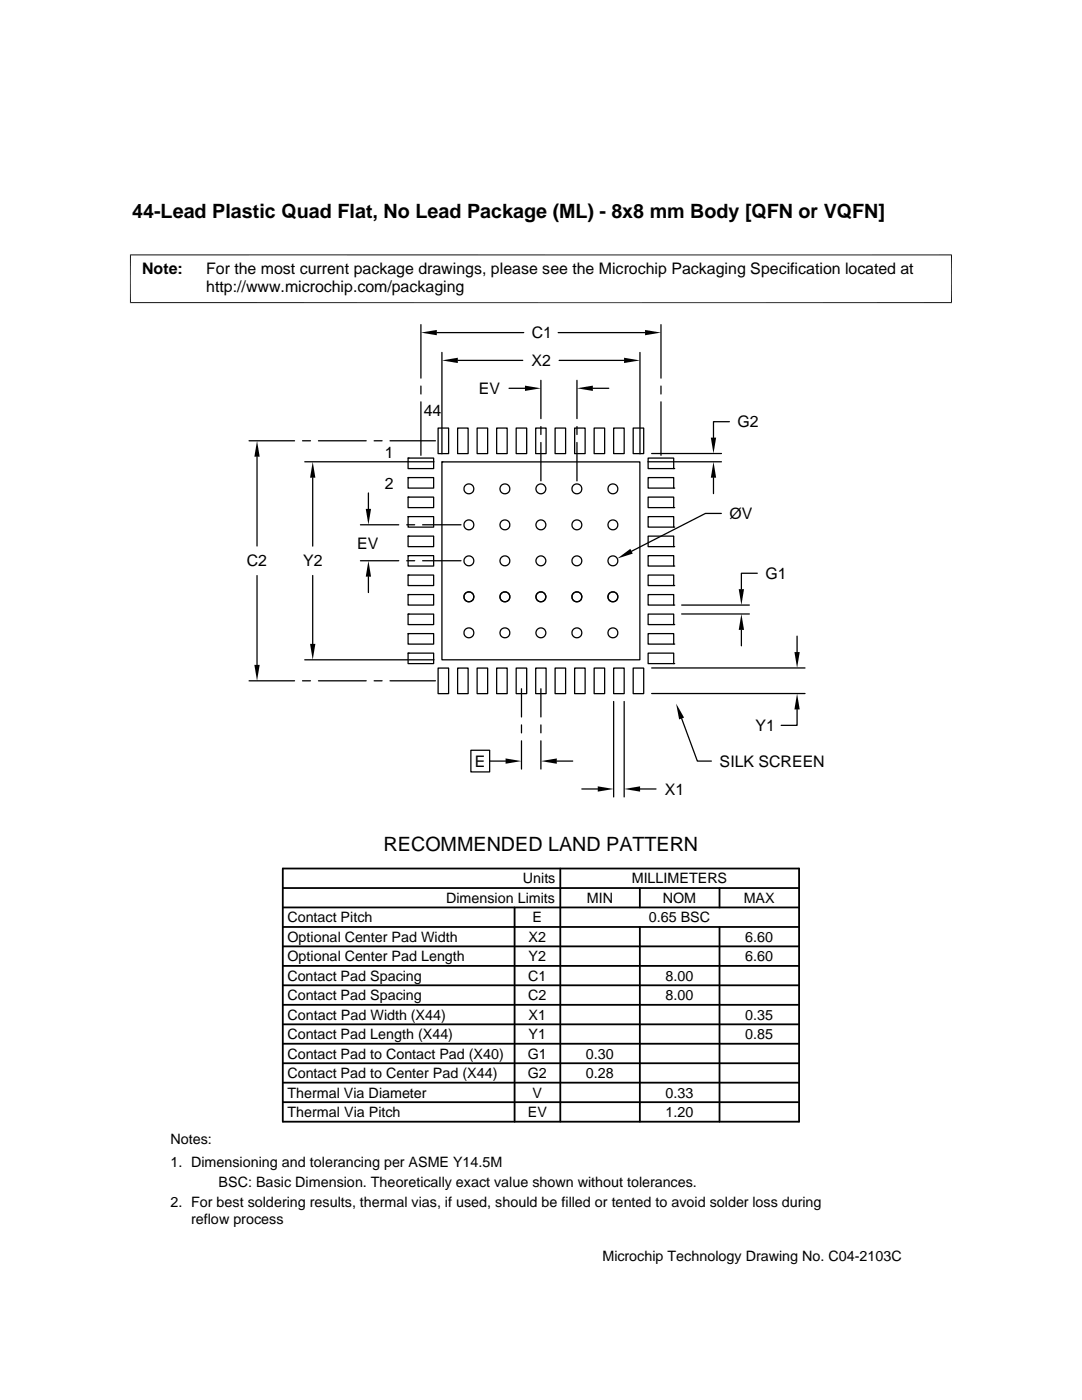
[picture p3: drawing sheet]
<svg xmlns="http://www.w3.org/2000/svg" width="216mm" height="279mm" viewBox="0 0 216 279" stroke-linecap="round" stroke-linejoin="round" font-family="sans-serif">
<defs><g id="words">
<g font-size="3.9">
<text x="26.4" y="43.5">44-Lead Plastic Quad Flat, No Lead Package (ML) - 8x8 mm Body [QFN or VQFN]</text>
<text x="76.5" y="169.7">RECOMMENDED LAND PATTERN</text>
</g>
<g font-size="3.2">
<text x="28.4" y="54.6">Note:</text>
<text x="41.1" y="54.6">For the most current package drawings, please see the Microchip Packaging Specification located at</text>
<text x="41.1" y="58.3">http://www.microchip.com/packaging</text>
<text x="106.1" y="67.5">C1</text>
<text x="106.1" y="73.1">X2</text>
<text x="84.5" y="83.1">44</text>
<text x="95.6" y="78.6">EV</text>
<text x="147.2" y="85.3">G2</text>
<text x="76.8" y="91.5">1</text>
<text x="76.8" y="97.5">2</text>
<text x="145.6" y="103.6">ØV</text>
<text x="49.3" y="113">C2</text>
<text x="60.5" y="113.1">Y2</text>
<text x="71.3" y="109.5">EV</text>
<text x="152.7" y="115.5">G1</text>
<text x="150.8" y="145.9">Y1</text>
<text x="94.7" y="153">E</text>
<text x="143.6" y="153.1">SILK SCREEN</text>
<text x="132.7" y="158.6">X1</text>
</g>
<g font-size="2.9">
<text x="104.3" y="176.3">Units</text>
<text x="126" y="176.3">MILLIMETERS</text>
<text x="57.3" y="184.1">Contact Pitch</text>
<text x="89" y="180.2">Dimension Limits</text>
<text x="106.3" y="184.1">E</text>
<text x="117.1" y="180.2">MIN</text>
<text x="129.5" y="184.1">0.65 BSC</text>
<text x="132.3" y="180.2">NOM</text>
<text x="148.4" y="180.2">MAX</text>
<text x="57.3" y="188">Optional Center Pad Width</text>
<text x="57.3" y="191.9">Optional Center Pad Length</text>
<text x="105.5" y="191.9">Y2</text>
<text x="105.5" y="188">X2</text>
<text x="148.7" y="191.9">6.60</text>
<text x="148.7" y="188">6.60</text>
<text x="57.3" y="195.7">Contact Pad Spacing</text>
<text x="105.4" y="195.7">C1</text>
<text x="132.8" y="195.7">8.00</text>
<text x="57.3" y="203.5">Contact Pad Width (X44)</text>
<text x="57.3" y="199.6">Contact Pad Spacing</text>
<text x="105.4" y="199.6">C2</text>
<text x="105.5" y="203.5">X1</text>
<text x="132.8" y="199.6">8.00</text>
<text x="148.7" y="203.5">0.35</text>
<text x="57.3" y="207.4">Contact Pad Length (X44)</text>
<text x="105.5" y="207.4">Y1</text>
<text x="148.7" y="207.4">0.85</text>
<text x="57.3" y="215.2">Contact Pad to Center Pad (X44)</text>
<text x="57.3" y="211.3">Contact Pad to Contact Pad (X40)</text>
<text x="105.3" y="215.2">G2</text>
<text x="105.3" y="211.3">G1</text>
<text x="116.9" y="215.2">0.28</text>
<text x="116.9" y="211.3">0.30</text>
<text x="57.3" y="219.1">Thermal Via Diameter</text>
<text x="106.3" y="219.1">V</text>
<text x="132.8" y="219.1">0.33</text>
<text x="57.3" y="222.9">Thermal Via Pitch</text>
<text x="105.3" y="222.9">EV</text>
<text x="132.8" y="222.9">1.20</text>
<text x="34" y="228.3">Notes:</text>
<text x="34" y="232.9">1. Dimensioning and tolerancing per ASME Y14.5M</text>
<text x="43.6" y="236.9">BSC: Basic Dimension. Theoretically exact value shown without tolerances.</text>
<text x="34" y="241">2. For best soldering results, thermal vias, if used, should be filled or tented to avoid solder loss during</text>
<text x="38.1" y="244.3">reflow process</text>
<text x="120.2" y="251.7">Microchip Technology Drawing No. C04-2103C</text>
</g>
</g></defs>
<g fill="none" stroke="#000" stroke-width=".25">
<path d="M84 64.8v10.7M84 77v1.6M87.2 66.4h17.3M88.2 70.3v20.3M91.4 71.9h12.9M101.6 77.5h3.2M107.9 75.9v7.6M111.4 66.4h17.3M111.6 71.9h12.9M115.1 75.9v7.6M118.3 77.5h3.2M127.7 70.3v20.3"/>
<path d="M131.9 64.8v10.7M131.9 77v1.6M49.7 88h9.1M51.3 91.1v17.9M60.4 88h1.6M60.8 92.2h25.8M62.4 95.3v13.7M63.5 88h9.6M73.5 98.4v3.2M74.7 88h1.5M77.8 88h9.1M81.4 91.4h5.1v2.1h-5.1z"/>
<path d="M81.4 91.4h.1M81.4 95.3h5.1v2.1h-5.1zM81.4 95.3h.1M81.4 99.2h5.1v2.1h-5.1zM81.4 99.2h.1M84 80.2v10.7M87.4 85.4h2.1v5.1h-2.1zM88.2 92.2h39.5v39.5h-39.5zM88.2 92.2h.1M91.3 85.4h2.1v5.1h-2.1zM95.2 85.4h2.1v5.1h-2.1zM99.1 85.4h2.1v5.1h-2.1z"/>
<path d="M103 85.4h2.1v5.1h-2.1zM106.9 85.4h2.1v5.1h-2.1zM107.9 85.1v1.6M107.9 88.3v7.7M110.8 85.4h2.1v5.1h-2.1zM114.7 85.4h2.1v5.1h-2.1zM115.1 85.1v1.6M115.1 88.3v7.7M118.6 85.4h2.1v5.1h-2.1zM122.4 85.4h2.1v5.1h-2.1zM126.3 85.4h2.1v5.1h-2.1zM129.3 92.2h14.7"/>
<path d="M129.3 99.2h5.1v2.1h-5.1zM129.3 95.3h5.1v2.1h-5.1zM129.3 91.4h5.1v2.1h-5.1zM130 90.5h14M131.9 80.2v10.7M134.4 97.4h.1M134.4 93.5h.1M142.4 95.3v3.2M145.5 84.2h-3.1v3.1M51.3 114.9v17.8M62.4 114.9v13.6M71.9 104.7h7.7"/>
<path d="M71.9 111.9h7.7M73.5 115.1v3.2M81.2 104.7h1.5M81.2 111.9h1.5M81.4 103.1h5.1v2.1h-5.1zM81.4 103.1h.1M81.4 107h5.1v2.1h-5.1zM81.4 107h.1M81.4 110.9h5.1v2.1h-5.1zM81.4 110.9h.1M81.4 114.8h5.1v2.1h-5.1zM81.4 114.8h.1"/>
<path d="M81.4 118.7h5.1v2.1h-5.1zM81.4 118.7h.1M84.3 104.7h7.7M84.3 111.9h7.7M129.3 118.7h5.1v2.1h-5.1zM129.3 114.8h5.1v2.1h-5.1zM129.3 110.9h5.1v2.1h-5.1zM129.3 107h5.1v2.1h-5.1zM129.3 103.1h5.1v2.1h-5.1zM134.4 116.9h.1M134.4 113h.1M134.4 109.1h.1"/>
<path d="M134.4 105.2h.1M134.4 101.3h.1M143.9 102.5h-3.1l-14.8 7.5M151.1 114.4h-3.2v3.2M49.7 135.9h9.1M60.4 135.9h1.6M60.8 131.7h25.8M63.5 135.9h9.6M74.7 135.9h1.5M77.8 135.9h9.1M81.4 122.6h5.1v2.1h-5.1zM81.4 122.6h.1"/>
<path d="M81.4 126.4h5.1v2.1h-5.1zM81.4 126.4h.1M81.4 130.3h5.1v2.1h-5.1zM81.4 130.3h.1M87.4 133.3h2.1v5.1h-2.1zM91.3 133.3h2.1v5.1h-2.1zM95.2 133.3h2.1v5.1h-2.1zM99.1 133.3h2.1v5.1h-2.1zM103 133.3h2.1v5.1h-2.1zM104.1 137.5v5.6M106.9 133.3h2.1v5.1h-2.1zM107.9 137.5v5.6"/>
<path d="M110.8 133.3h2.1v5.1h-2.1zM114.7 133.3h2.1v5.1h-2.1zM118.6 133.3h2.1v5.1h-2.1zM122.4 140v19M122.4 133.3h2.1v5.1h-2.1zM124.5 140v19M126.3 133.3h2.1v5.1h-2.1zM129.3 130.3h5.1v2.1h-5.1zM129.3 126.4h5.1v2.1h-5.1zM129.3 122.6h5.1v2.1h-5.1zM130 133.3h30.6M130 138.4h30.6"/>
<path d="M134.4 132.4h.1M134.4 128.5h.1M134.4 124.7h.1M134.4 120.8h.1M136 122.5h13.5M136 120.8h13.5M147.9 125.7v3.2M159 127v3.1M94 149.7h3.7v4.4h-3.7zM97.7 151.9h3.2M104.1 144.7v1.6M104.1 147.8v5.7"/>
<path d="M107.9 144.7v1.6M107.9 147.8v5.7M111.1 151.9h3.2M116.1 157.5h3.2M127.7 157.5h3.2M136 143.4l3.1 8.5h2.8M159 141.6v3.2h-3.1"/>
<circle cx="93.6" cy="97.6" r=".99"/>
<circle cx="100.7" cy="97.6" r=".99"/>
<circle cx="107.9" cy="97.6" r=".99"/>
<circle cx="115.1" cy="97.6" r=".99"/>
<circle cx="122.3" cy="97.6" r=".99"/>
<circle cx="93.6" cy="119.1" r=".99"/>
<circle cx="93.6" cy="104.7" r=".99"/>
<circle cx="93.6" cy="111.9" r=".99"/>
<circle cx="100.7" cy="104.7" r=".99"/>
<circle cx="100.7" cy="119.1" r=".99"/>
<circle cx="100.7" cy="111.9" r=".98"/>
<circle cx="107.9" cy="119.1" r=".99"/>
<circle cx="107.9" cy="104.7" r=".99"/>
<circle cx="107.9" cy="111.9" r=".99"/>
<circle cx="115.1" cy="119.1" r=".99"/>
<circle cx="115.1" cy="104.7" r=".99"/>
<circle cx="115.1" cy="111.9" r=".99"/>
<circle cx="122.3" cy="104.7" r=".99"/>
<circle cx="122.3" cy="119.1" r=".99"/>
<circle cx="122.3" cy="111.9" r=".98"/>
<circle cx="93.6" cy="126.3" r=".99"/>
<circle cx="100.7" cy="126.3" r=".99"/>
<circle cx="107.9" cy="126.3" r=".99"/>
<circle cx="115.1" cy="126.3" r=".99"/>
<circle cx="122.3" cy="126.3" r=".99"/>
</g>
<g fill="none" stroke="#000" stroke-width=".36">
<path d="M56.4 177.2h103M56.4 173.3h103v50.6h-103zM111.8 173.3v50.6M127.7 177.2v3.9M143.6 177.2v3.9M56.4 181.1h103M56.4 188.9h103M56.4 185h103M56.4 192.8h103M56.4 196.6h103M102.7 181.1v42.8M127.7 185v38.9"/>
<path d="M143.6 185v38.9M56.4 200.5h103M56.4 204.4h103M56.4 212.2h103M56.4 208.3h103M56.4 220h103M56.4 216.1h103"/>
</g>
<g fill="#000">
<path d="M84 66.4l3.2-.6v1.1zM88.2 71.9l3.2-.5v1.1zM104.8 77l3.1 .5-3.1 .5zM115.1 77.5l3.2-.5v1zM124.5 71.4l3.2 .5-3.2 .6zM128.7 65.8l3.2 .6-3.2 .5zM51.3 88l.5 3.1h-1zM62.4 92.2l.5 3.1h-1zM142.4 92.2l.5 3.1h-1.1zM141.8 87.3h1.1l-.5 3.2zM73 101.6h1l-.5 3.1zM73.5 111.9l.5 3.2h-1z"/>
<path d="M123.2 111.5l2.6-2 .5 1zM147.4 117.6h1.1l-.6 3.2zM50.8 132.7h1l-.5 3.2zM61.9 128.5h1l-.5 3.2zM147.9 122.5l.6 3.2h-1.1zM158.5 130.1h1.1l-.6 3.2zM100.9 151.4l3.2 .5-3.2 .5zM107.9 151.9l3.2-.5v1zM119.3 156.9l3.1 .6-3.1 .5zM124.5 157.5l3.2-.6v1.1zM134.9 140.4l1.6 2.8-1 .4zM159 138.4l.6 3.2h-1.1z"/>
</g>
<path d="M26 50.8v9.7M189.9 50.8v9.7M189.9 50.9h-164M25.9 60.4h164" fill="none" stroke="#000" stroke-width=".2"/>
<use href="#words"/>
</svg>
